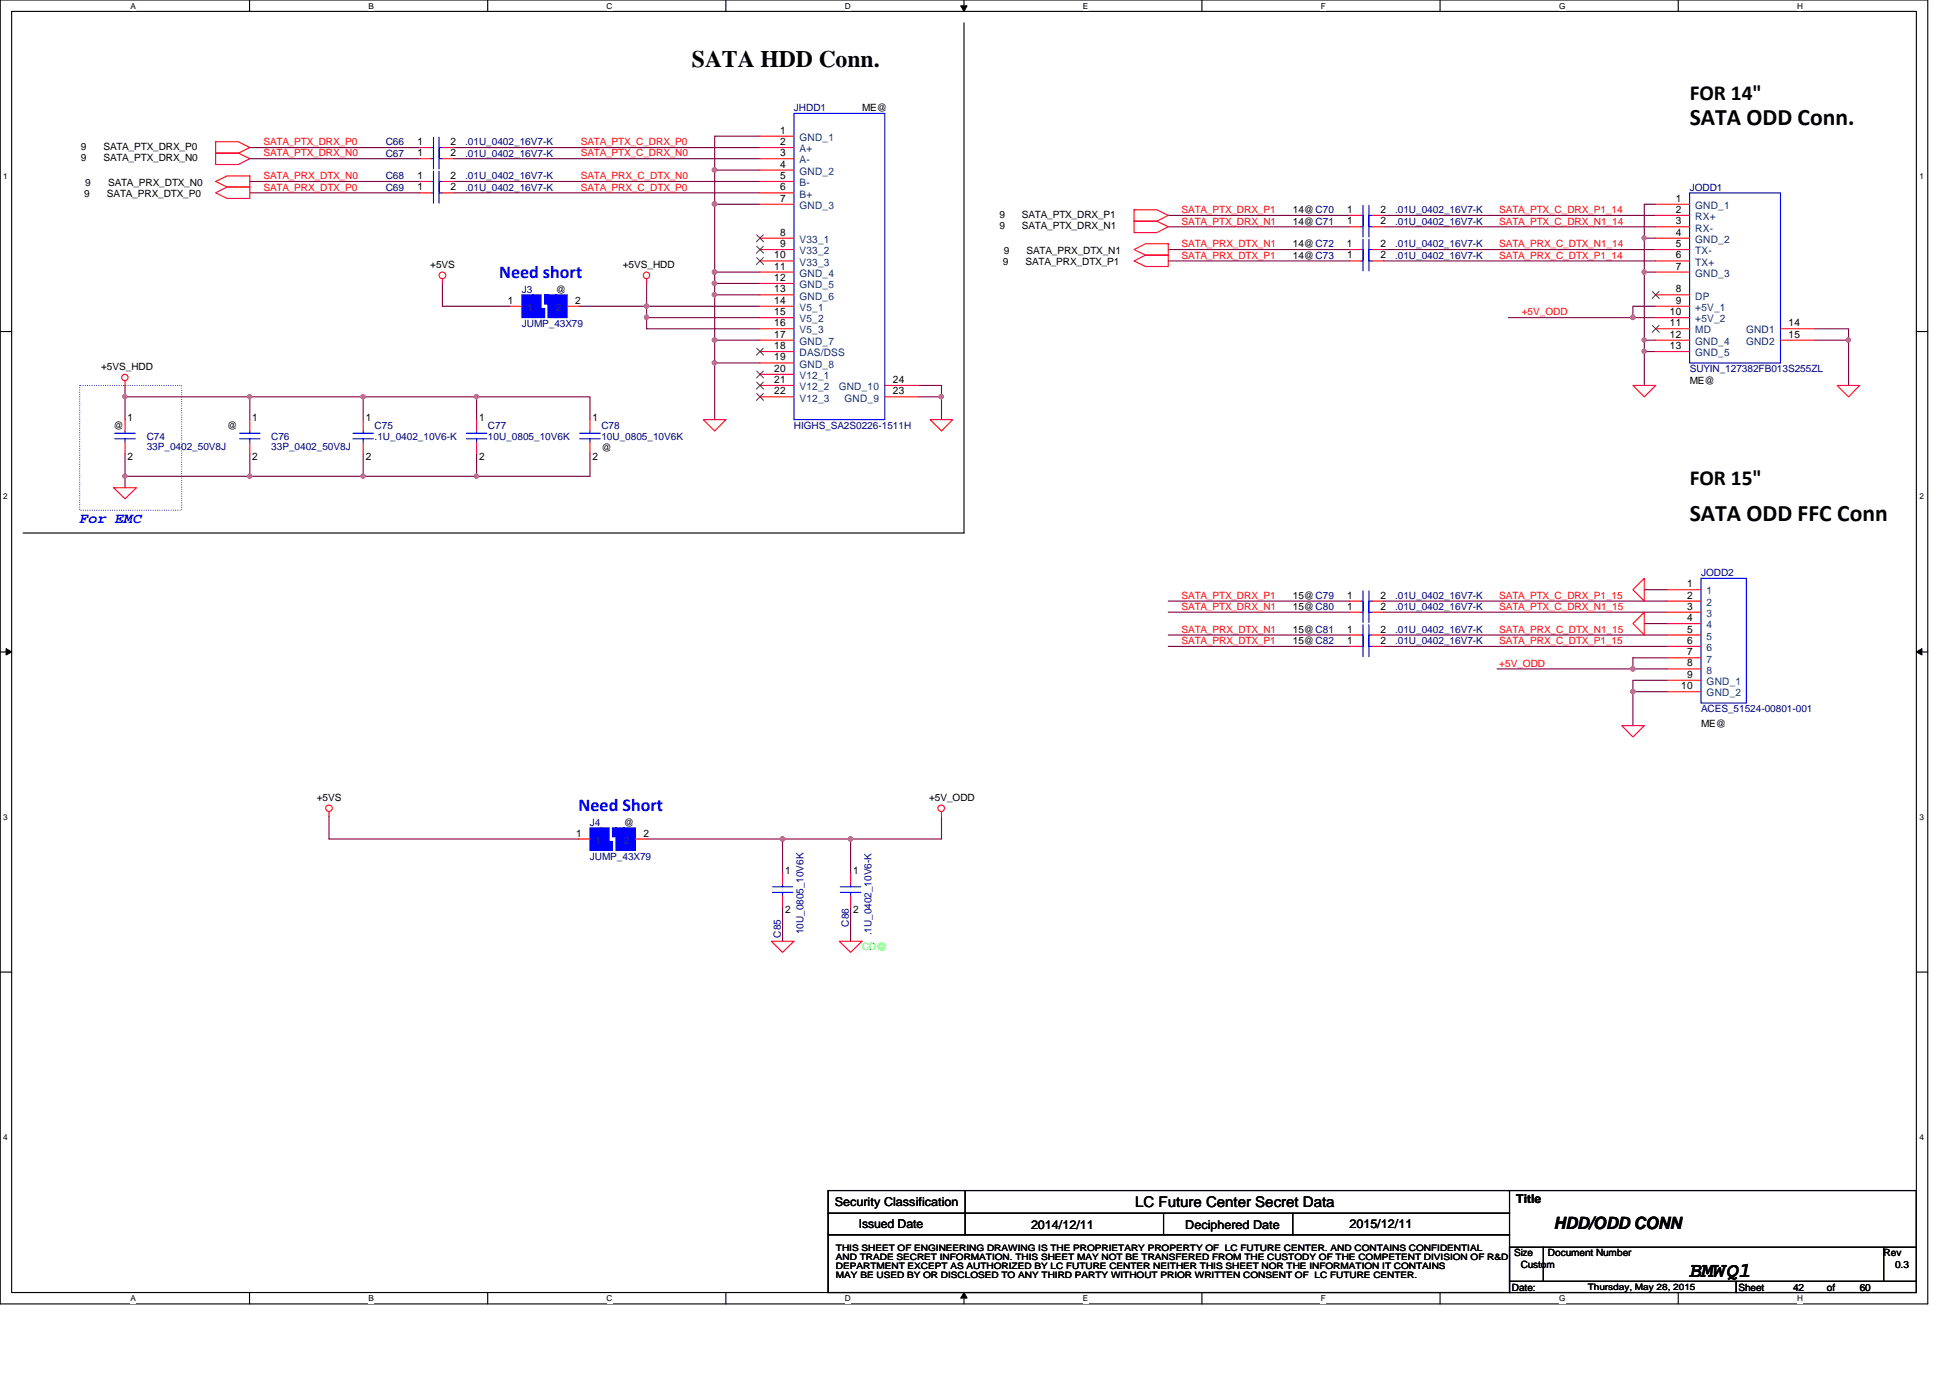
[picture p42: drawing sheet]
<svg xmlns="http://www.w3.org/2000/svg" width="297mm" height="210mm" viewBox="0 0 297 210" stroke-linecap="round" stroke-linejoin="round" font-family="sans-serif">
<defs><g id="words">
<g font-size="3.6">
<text x="105.4" y="10.2">SATA HDD Conn.</text>
<text x="257.4" y="19">SATA ODD Conn.</text>
<text x="257.4" y="79.4">SATA ODD FFC Conn</text>
</g>
<g font-size="3.3">
<text x="257.4" y="15.2">FOR 14&quot;</text>
<text x="257.4" y="73.9">FOR 15&quot;</text>
<text x="257.4" y="194.5">BMWQ1</text>
</g>
<g font-size="2.8" fill="#00f">
<text x="76" y="42.4">Need short</text>
<text x="88.1" y="123.5">Need Short</text>
</g>
<text font-size="2.6" x="236.7" y="187.2">HDD/ODD CONN</text>
<text font-size="2.2" fill="#00f" x="12.1" y="79.6">For EMC</text>
<text font-size="2.2" x="172.9" y="183.9">LC Future Center Secret Data</text>
<g font-size="1.9">
<text x="127.2" y="183.8">Security Classification</text>
<text x="231" y="183.2">Title</text>
<text x="130.8" y="187">Issued Date</text>
<text x="157.1" y="187.2">2014/12/11</text>
<text x="180.5" y="187.2">Deciphered Date</text>
<text x="205.6" y="187">2015/12/11</text>
</g>
<g font-size="1.6">
<text x="63.6" y="23.8">1</text>
<text x="63.6" y="22.1">1</text>
<text x="68.6" y="23.8">2</text>
<text x="68.6" y="22.1">2</text>
<text x="118.8" y="20.4">1</text>
<text x="118.8" y="22.1">2</text>
<text x="118.8" y="23.8">3</text>
<text x="63.6" y="29">1</text>
<text x="63.6" y="27.3">1</text>
<text x="68.6" y="29">2</text>
<text x="68.6" y="27.3">2</text>
<text x="118.8" y="25.5">4</text>
<text x="118.8" y="27.3">5</text>
<text x="118.8" y="29">6</text>
<text x="118.8" y="30.7">7</text>
<text x="118.8" y="35.9">8</text>
<text x="205.2" y="34.2">1</text>
<text x="205.2" y="32.4">1</text>
<text x="210.3" y="34.2">2</text>
<text x="210.3" y="32.4">2</text>
<text x="255.3" y="35.9">4</text>
<text x="255.3" y="34.2">3</text>
<text x="255.3" y="32.4">2</text>
<text x="255.3" y="30.7">1</text>
<text x="117.9" y="39.4">10</text>
<text x="117.9" y="41.1">11</text>
<text x="118.8" y="37.6">9</text>
<text x="205.2" y="37.6">1</text>
<text x="205.2" y="39.4">1</text>
<text x="210.3" y="37.6">2</text>
<text x="210.3" y="39.4">2</text>
<text x="255.3" y="41.1">7</text>
<text x="255.3" y="39.4">6</text>
<text x="255.3" y="37.6">5</text>
<text x="77.4" y="46.3">1</text>
<text x="87.6" y="46.3">2</text>
<text x="117.9" y="42.8">12</text>
<text x="117.9" y="44.5">13</text>
<text x="117.9" y="46.3">14</text>
<text x="255.3" y="46.3">9</text>
<text x="255.3" y="44.5">8</text>
<text x="117.9" y="48">15</text>
<text x="117.9" y="49.7">16</text>
<text x="117.9" y="51.4">17</text>
<text x="117.9" y="53.2">18</text>
<text x="254.4" y="53.2">13</text>
<text x="254.4" y="51.4">12</text>
<text x="254.4" y="48">10</text>
<text x="254.4" y="49.7">11</text>
<text x="272.5" y="49.7">14</text>
<text x="272.5" y="51.4">15</text>
<text x="117.9" y="54.9">19</text>
<text x="117.9" y="56.6">20</text>
<text x="117.9" y="58.3">21</text>
<text x="136" y="58.3">24</text>
<text x="19.4" y="64.1">1</text>
<text x="38.4" y="64.1">1</text>
<text x="55.7" y="64.1">1</text>
<text x="73" y="64.1">1</text>
<text x="90.3" y="64.1">1</text>
<text x="117.9" y="60.1">22</text>
<text x="136" y="60.1">23</text>
<text x="19.4" y="70">2</text>
<text x="38.4" y="70">2</text>
<text x="55.7" y="70">2</text>
<text x="73" y="70">2</text>
<text x="90.3" y="70">2</text>
<text x="257" y="89.5">1</text>
<text x="205.2" y="92.9">1</text>
<text x="205.2" y="91.2">1</text>
<text x="210.3" y="92.9">2</text>
<text x="210.3" y="91.2">2</text>
<text x="257" y="94.6">4</text>
<text x="257" y="92.9">3</text>
<text x="257" y="91.2">2</text>
<text x="205.2" y="98.1">1</text>
<text x="205.2" y="96.4">1</text>
<text x="210.3" y="98.1">2</text>
<text x="210.3" y="96.4">2</text>
<text x="257" y="101.5">8</text>
<text x="257" y="99.8">7</text>
<text x="257" y="98.1">6</text>
<text x="257" y="96.4">5</text>
<text x="256.1" y="105">10</text>
<text x="257" y="103.3">9</text>
<text x="87.8" y="127.4">1</text>
<text x="98" y="127.4">2</text>
<text x="119.6" y="133.2">1</text>
<text x="130" y="133.2">1</text>
<text x="119.6" y="139.1">2</text>
<text x="130" y="139.1">2</text>
</g>
<g font-size="1.6" fill="#004080">
<text x="121.8" y="21.5">GND_1</text>
<text x="121.8" y="23.2">A+</text>
<text x="121.8" y="24.9">A-</text>
<text x="121.8" y="26.6">GND_2</text>
<text x="121.8" y="28.4">B-</text>
<text x="121.8" y="30.1">B+</text>
<text x="121.8" y="31.8">GND_3</text>
<text x="258.2" y="35.3">RX-</text>
<text x="258.2" y="33.5">RX+</text>
<text x="258.2" y="31.8">GND_1</text>
<text x="121.8" y="37">V33_1</text>
<text x="121.8" y="38.7">V33_2</text>
<text x="121.8" y="40.5">V33_3</text>
<text x="258.2" y="40.5">TX+</text>
<text x="258.2" y="38.7">TX-</text>
<text x="258.2" y="37">GND_2</text>
<text x="80.3" y="47.4">1</text>
<text x="84.7" y="47.4">2</text>
<text x="121.8" y="42.2">GND_4</text>
<text x="121.8" y="43.9">GND_5</text>
<text x="121.8" y="45.6">GND_6</text>
<text x="121.8" y="47.4">V5_1</text>
<text x="258.2" y="47.4">+5V_1</text>
<text x="258.2" y="42.2">GND_3</text>
<text x="258.2" y="45.6">DP</text>
<text x="121.8" y="49.1">V5_2</text>
<text x="121.8" y="50.8">V5_3</text>
<text x="121.8" y="52.5">GND_7</text>
<text x="258.2" y="52.5">GND_4</text>
<text x="258.2" y="49.1">+5V_2</text>
<text x="258.2" y="50.8">MD</text>
<text x="266" y="50.8">GND1</text>
<text x="266" y="52.5">GND2</text>
<text x="121.8" y="54.3">DAS/DSS</text>
<text x="121.8" y="56">GND_8</text>
<text x="121.8" y="57.7">V12_1</text>
<text x="121.8" y="59.4">V12_2</text>
<text x="127.8" y="59.4">GND_10</text>
<text x="258.2" y="54.3">GND_5</text>
<text x="121.8" y="61.2">V12_3</text>
<text x="128.6" y="61.2">GND_9</text>
<text x="260" y="95.7">4</text>
<text x="260" y="94">3</text>
<text x="260" y="92.3">2</text>
<text x="260" y="90.6">1</text>
<text x="260" y="100.9">7</text>
<text x="260" y="99.2">6</text>
<text x="260" y="97.5">5</text>
<text x="260" y="106.1">GND_2</text>
<text x="260" y="104.4">GND_1</text>
<text x="260" y="102.6">8</text>
<text x="90.7" y="128.5">1</text>
<text x="95" y="128.5">2</text>
</g>
<g font-size="1.5" fill="#000080">
<text x="120.9" y="16.9">JHDD1</text>
<text x="58.8" y="23.9">C67</text>
<text x="58.8" y="22.1">C66</text>
<text x="70.9" y="23.9">.01U_0402_16V7-K</text>
<text x="70.9" y="22.1">.01U_0402_16V7-K</text>
<text x="58.8" y="29">C69</text>
<text x="58.8" y="27.3">C68</text>
<text x="70.9" y="29">.01U_0402_16V7-K</text>
<text x="70.9" y="27.3">.01U_0402_16V7-K</text>
<text x="257.4" y="29">JODD1</text>
<text x="212.5" y="34.2">.01U_0402_16V7-K</text>
<text x="212.5" y="32.5">.01U_0402_16V7-K</text>
<text x="212.5" y="37.7">.01U_0402_16V7-K</text>
<text x="212.5" y="39.4">.01U_0402_16V7-K</text>
<text x="79.5" y="44.6">J3</text>
<text x="79.5" y="49.8">JUMP_43X79</text>
<text x="257.4" y="56.7">SUYIN_127382FB013S255ZL</text>
<text x="57.1" y="65.3">C75</text>
<text x="74.3" y="65.3">C77</text>
<text x="91.6" y="65.3">C78</text>
<text x="120.9" y="65.3">HIGHS_SA2S0226-1511H</text>
<text x="22.3" y="67.1">C74</text>
<text x="22.3" y="68.6">33P_0402_50V8J</text>
<text x="41.3" y="67.1">C76</text>
<text x="41.3" y="68.6">33P_0402_50V8J</text>
<text x="57.1" y="67.1">.1U_0402_10V6-K</text>
<text x="74.3" y="67.1">10U_0805_10V6K</text>
<text x="91.6" y="67.1">10U_0805_10V6K</text>
<text x="259.1" y="87.8">JODD2</text>
<text x="212.5" y="93">.01U_0402_16V7-K</text>
<text x="212.5" y="91.2">.01U_0402_16V7-K</text>
<text x="212.5" y="98.1">.01U_0402_16V7-K</text>
<text x="212.5" y="96.4">.01U_0402_16V7-K</text>
<text x="259.1" y="108.5">ACES_51524-00801-001</text>
<text x="89.9" y="125.8">J4</text>
<text x="89.9" y="130.9">JUMP_43X79</text>
<text x="119" y="142.8" transform="rotate(-90 119 142.8)">C85</text>
<text x="122.4" y="142.3" transform="rotate(-90 122.4 142.3)">10U_0805_10V6K</text>
<text x="129.3" y="141.1" transform="rotate(-90 129.3 141.1)">C86</text>
<text x="132.8" y="142.5" transform="rotate(-90 132.8 142.5)">.1U_0402_10V6-K</text>
</g>
<g font-size="1.5">
<text x="131.3" y="16.9">ME@</text>
<text x="12.3" y="22.8">9</text>
<text x="15.7" y="22.8">SATA_PTX_DRX_P0</text>
<text x="12.3" y="24.6">9</text>
<text x="13" y="28.4">9</text>
<text x="15.7" y="24.6">SATA_PTX_DRX_N0</text>
<text x="16.5" y="28.4">SATA_PRX_DTX_N0</text>
<text x="12.8" y="30.1">9</text>
<text x="16.3" y="30.1">SATA_PRX_DTX_P0</text>
<text x="152.2" y="33.2">9</text>
<text x="152.2" y="34.9">9</text>
<text x="155.7" y="33.2">SATA_PTX_DRX_P1</text>
<text x="155.7" y="34.9">SATA_PTX_DRX_N1</text>
<text x="196.9" y="34.2">14@C71</text>
<text x="196.9" y="32.5">14@C70</text>
<text x="65.5" y="40.8">+5VS</text>
<text x="94.9" y="40.8">+5VS_HDD</text>
<text x="152.7" y="40.4">9</text>
<text x="152.9" y="38.7">9</text>
<text x="156.2" y="40.4">SATA_PRX_DTX_P1</text>
<text x="156.4" y="38.7">SATA_PRX_DTX_N1</text>
<text x="196.9" y="37.7">14@C72</text>
<text x="196.9" y="39.4">14@C73</text>
<text x="84.7" y="44.6">@</text>
<text x="15.4" y="56.3">+5VS_HDD</text>
<text x="257.4" y="58.4">ME@</text>
<text x="17.3" y="65.3">@</text>
<text x="34.6" y="65.3">@</text>
<text x="91.6" y="68.7">@</text>
<text x="196.9" y="93">15@C80</text>
<text x="196.9" y="91.2">15@C79</text>
<text x="196.9" y="98.1">15@C82</text>
<text x="196.9" y="96.4">15@C81</text>
<text x="259.1" y="110.7">ME@</text>
<text x="48.3" y="122">+5VS</text>
<text x="95" y="125.8">@</text>
<text x="141.5" y="122">+5V_ODD</text>
<text x="230.6" y="191.4">Size</text>
<text x="235.8" y="191.4">Document Number</text>
<text x="286.9" y="191.4">Rev</text>
<text x="230.3" y="196.6">Date:</text>
<text x="231.6" y="193.1">Custom</text>
<text x="264.8" y="196.6">Sheet</text>
<text x="273.1" y="196.6">42</text>
<text x="278.3" y="196.6">of</text>
<text x="283.3" y="196.6">60</text>
<text x="288.7" y="193.1">0.3</text>
</g>
<g font-size="1.5" fill="#f00">
<text x="40.1" y="23.8">SATA_PTX_DRX_N0</text>
<text x="40.1" y="22.1">SATA_PTX_DRX_P0</text>
<text x="88.5" y="22.1">SATA_PTX_C_DRX_P0</text>
<text x="88.5" y="23.8">SATA_PTX_C_DRX_N0</text>
<text x="40.1" y="27.3">SATA_PRX_DTX_N0</text>
<text x="40.1" y="29">SATA_PRX_DTX_P0</text>
<text x="88.5" y="29">SATA_PRX_C_DTX_P0</text>
<text x="88.5" y="27.3">SATA_PRX_C_DTX_N0</text>
<text x="180" y="32.5">SATA_PTX_DRX_P1</text>
<text x="180" y="34.2">SATA_PTX_DRX_N1</text>
<text x="228.4" y="32.5">SATA_PTX_C_DRX_P1_14</text>
<text x="228.4" y="34.2">SATA_PTX_C_DRX_N1_14</text>
<text x="180" y="37.7">SATA_PRX_DTX_N1</text>
<text x="180" y="39.4">SATA_PRX_DTX_P1</text>
<text x="228.4" y="39.4">SATA_PRX_C_DTX_P1_14</text>
<text x="228.4" y="37.7">SATA_PRX_C_DTX_N1_14</text>
<text x="231.8" y="48">+5V_ODD</text>
<text x="180" y="92.9">SATA_PTX_DRX_N1</text>
<text x="180" y="91.2">SATA_PTX_DRX_P1</text>
<text x="228.4" y="91.2">SATA_PTX_C_DRX_P1_15</text>
<text x="228.4" y="92.9">SATA_PTX_C_DRX_N1_15</text>
<text x="180" y="96.4">SATA_PRX_DTX_N1</text>
<text x="180" y="98.1">SATA_PRX_DTX_P1</text>
<text x="228.4" y="98.1">SATA_PRX_C_DTX_P1_15</text>
<text x="228.4" y="96.4">SATA_PRX_C_DTX_N1_15</text>
<text x="228.4" y="101.6">+5V_ODD</text>
</g>
<text font-size="1.5" fill="#0f0" x="131.3" y="144.8">CD@</text>
<g font-size="1.4">
<text x="127.3" y="190.5">THIS SHEET OF ENGINEERING DRAWING IS THE PROPRIETARY PROPERTY OF LC FUTURE CENTER. AND CONTAINS CONFIDENTIAL</text>
<text x="127.3" y="191.9">AND TRADE SECRET INFORMATION. THIS SHEET MAY NOT BE TRANSFERED FROM THE CUSTODY OF THE COMPETENT DIVISION OF R&amp;D</text>
<text x="127.3" y="193.3">DEPARTMENT EXCEPT AS AUTHORIZED BY LC FUTURE CENTER NEITHER THIS SHEET NOR THE INFORMATION IT CONTAINS</text>
<text x="127.3" y="194.7">MAY BE USED BY OR DISCLOSED TO ANY THIRD PARTY WITHOUT PRIOR WRITTEN CONSENT OF LC FUTURE CENTER.</text>
<text x="241.8" y="196.4">Thursday, May 28, 2015</text>
</g>
<g font-size="1.3">
<text x="19.9" y="1.4">A</text>
<text x="56.1" y="1.4">B</text>
<text x="92.4" y="1.4">C</text>
<text x="128.7" y="1.4">D</text>
<text x="165" y="1.4">E</text>
<text x="201.2" y="1.4">F</text>
<text x="237.5" y="1.4">G</text>
<text x="273.8" y="1.4">H</text>
<text x=".5" y="27.3">1</text>
<text x="292.4" y="27.3">1</text>
<text x=".5" y="76">2</text>
<text x="292.4" y="76">2</text>
<text x=".5" y="124.8">3</text>
<text x="292.4" y="124.8">3</text>
<text x=".5" y="173.6">4</text>
<text x="292.4" y="173.6">4</text>
<text x="19.9" y="198.2">A</text>
<text x="56.1" y="198.2">B</text>
<text x="92.4" y="198.2">C</text>
<text x="128.7" y="198.2">D</text>
<text x="165" y="198.2">E</text>
<text x="201.2" y="198.2">F</text>
<text x="237.5" y="198.2">G</text>
<text x="273.8" y="198.2">H</text>
</g>
</g></defs>
<path d="M0 0h293.7v198.6h-293.7zM1.8 1.7h290.1v195.2h-290.1z" fill="none" stroke="#000" stroke-width=".17"/>
<g fill="#fff">
<path d="M19.9 .2h.8v1.4h-.8z"/>
<path d="M19.9 197.1h.8v1.4h-.8z"/>
</g>
<path d="M38 0v1.7M38 196.9v1.7" fill="none" stroke="#000" stroke-width=".17"/>
<g fill="#fff">
<path d="M56.1 .2h.8v1.4h-.8z"/>
<path d="M56.1 197.1h.8v1.4h-.8z"/>
</g>
<path d="M74.3 0v1.7M74.3 196.9v1.7" fill="none" stroke="#000" stroke-width=".17"/>
<g fill="#fff">
<path d="M92.4 .2h.9v1.4h-.9z"/>
<path d="M92.4 197.1h.9v1.4h-.9z"/>
</g>
<path d="M110.6 0v1.7M110.6 196.9v1.7" fill="none" stroke="#000" stroke-width=".17"/>
<g fill="#fff">
<path d="M128.7 .2h.9v1.4h-.9z"/>
<path d="M128.7 197.1h.9v1.4h-.9z"/>
</g>
<path d="M146.8 0v1.7M146.8 196.9v1.7" fill="none" stroke="#000" stroke-width=".17"/>
<path d="M146.3 .9h1l-.5 .8zM146.8 196.9l.5 .8h-1z" fill="#000"/>
<path d="M146.3 .9h1l-.5 .8zM146.8 196.9l.5 .8h-1z" fill="none" stroke="#000" stroke-width=".15"/>
<g fill="#fff">
<path d="M165 .2h.8v1.4h-.8z"/>
<path d="M165 197.1h.8v1.4h-.8z"/>
</g>
<path d="M183.1 0v1.7M183.1 196.9v1.7" fill="none" stroke="#000" stroke-width=".17"/>
<g fill="#fff">
<path d="M201.2 .2h.8v1.4h-.8z"/>
<path d="M201.2 197.1h.8v1.4h-.8z"/>
</g>
<path d="M219.4 0v1.7M219.4 196.9v1.7" fill="none" stroke="#000" stroke-width=".17"/>
<g fill="#fff">
<path d="M237.5 .2h1v1.4h-1z"/>
<path d="M237.5 197.1h1v1.4h-1z"/>
</g>
<path d="M255.6 0v1.7M255.6 196.9v1.7" fill="none" stroke="#000" stroke-width=".17"/>
<g fill="#fff">
<path d="M273.8 .2h.8v1.4h-.8z"/>
<path d="M273.8 197.1h.8v1.4h-.8z"/>
<path d="M.5 26.1h.7v1.4h-.7z"/>
<path d="M292.4 26.1h.7v1.4h-.7z"/>
<path d="M.5 74.9h.7v1.4h-.7z"/>
<path d="M292.4 74.9h.7v1.4h-.7z"/>
</g>
<path d="M0 50.5h1.8M291.9 50.5h1.8" fill="none" stroke="#000" stroke-width=".17"/>
<g fill="#fff">
<path d="M.5 123.7h.7v1.4h-.7z"/>
<path d="M292.4 123.7h.7v1.4h-.7z"/>
</g>
<path d="M0 99.3h1.8M291.9 99.3h1.8" fill="none" stroke="#000" stroke-width=".17"/>
<path d="M.9 98.8l.9 .5-.9 .5zM291.9 99.3l.9-.5v1z" fill="#000"/>
<path d="M.9 98.8l.9 .5-.9 .5zM291.9 99.3l.9-.5v1z" fill="none" stroke="#000" stroke-width=".15"/>
<g fill="#fff">
<path d="M.5 172.5h.7v1.4h-.7z"/>
<path d="M292.4 172.5h.7v1.4h-.7z"/>
</g>
<path d="M146.8 3.5v77.7h-143.3M0 148.1h1.8M291.9 148.1h1.8" fill="none" stroke="#000" stroke-width=".17"/>
<path d="M12.1 58.7h15.6v19h-15.6z" fill="none" stroke="#00f" stroke-width=".17" stroke-dasharray="0 .3"/>
<path d="M19 58.7v1.7M72.6 69.1v3.5h17.3" fill="none" stroke="#800040" stroke-width=".17"/>
<circle cx="72.6" cy="72.5" r=".32" fill="#f0f"/>
<circle cx="72.6" cy="72.5" r=".32" fill="none" stroke="#f0f" stroke-width=".17"/>
<path d="M108.9 43.2h6.9M19 60.4v3.5M19 72.6v1.7M55.3 63.9v-3.5h17.3v3.5M55.3 69.1v3.5" fill="none" stroke="#800040" stroke-width=".17"/>
<circle cx="108.8" cy="43.2" r=".33" fill="#f0f"/>
<circle cx="108.8" cy="43.2" r=".33" fill="none" stroke="#f0f" stroke-width=".17"/>
<path d="M108.9 31.1v10.3M108.9 43.2v1.7h6.9M72.6 60.4h17.3v3.5" fill="none" stroke="#800040" stroke-width=".17"/>
<circle cx="72.6" cy="60.4" r=".32" fill="#f0f"/>
<circle cx="72.6" cy="60.4" r=".32" fill="none" stroke="#f0f" stroke-width=".17"/>
<path d="M38.1 27.6h25.9M38.1 29.4h25.9M69.1 29.4h46.7M69.1 27.6h46.7M108.9 44.9v6.9M89.9 69.1v3.5" fill="none" stroke="#800040" stroke-width=".17"/>
<circle cx="108.8" cy="44.9" r=".33" fill="#f0f"/>
<circle cx="108.8" cy="44.9" r=".33" fill="none" stroke="#f0f" stroke-width=".17"/>
<circle cx="108.8" cy="51.8" r=".33" fill="#f0f"/>
<circle cx="108.8" cy="51.8" r=".33" fill="none" stroke="#f0f" stroke-width=".17"/>
<path d="M108.9 31.1h6.9" fill="none" stroke="#800040" stroke-width=".17"/>
<circle cx="108.8" cy="31.1" r=".34" fill="#f0f"/>
<circle cx="108.8" cy="31.1" r=".34" fill="none" stroke="#f0f" stroke-width=".17"/>
<path d="M108.9 25.9v5.2M108.9 25.9h6.9M115.8 20.7h-6.9v5.2M108.9 55.3v8.6" fill="none" stroke="#800040" stroke-width=".17"/>
<circle cx="108.8" cy="25.9" r=".33" fill="#f0f"/>
<circle cx="108.8" cy="25.9" r=".33" fill="none" stroke="#f0f" stroke-width=".17"/>
<path d="M108.9 55.3h6.9" fill="none" stroke="#800040" stroke-width=".17"/>
<circle cx="108.8" cy="55.3" r=".33" fill="#f0f"/>
<circle cx="108.8" cy="55.3" r=".33" fill="none" stroke="#f0f" stroke-width=".17"/>
<g fill="none" stroke="#800040" stroke-width=".17">
<path d="M38.1 24.2h25.9M38.1 22.5h25.9M69.1 22.5h46.7M69.1 24.2h46.7M115.8 51.8h-6.9v3.5M178 93.3h27.6M178 91.6h27.6M178 96.7h27.6M178 98.5h27.6M210.8 91.6h43.1M210.8 93.3h43.1M210.8 98.5h43.1"/>
<path d="M210.8 96.7h43.1M250.5 89.8h3.4M250.5 95h3.4M228 101.9h25.9M253.9 103.6h-5.2v1.8M98.5 127.8h20.7"/>
</g>
<circle cx="119.2" cy="127.8" r=".34" fill="#f0f"/>
<circle cx="119.2" cy="127.8" r=".34" fill="none" stroke="#f0f" stroke-width=".17"/>
<g fill="none" stroke="#800040" stroke-width=".17">
<path d="M178 32.8h27.6M178 38h27.6M178 39.7h27.6M210.8 32.8h41.4M210.8 34.5h41.4M210.8 39.7h41.4M210.8 38h41.4M229.8 48.4h18.9M252.2 46.6h-3.5v1.8h3.5M50.1 124.4v3.4h38M119.2 138.2v5.2M129.6 138.2v5.2"/>
<path d="M143.4 124.4v3.4"/>
</g>
<circle cx="248.7" cy="48.3" r=".34" fill="#f0f"/>
<circle cx="248.7" cy="48.3" r=".34" fill="none" stroke="#f0f" stroke-width=".17"/>
<path d="M250.5 36.3v5.1M250.5 36.3h1.7M252.2 31.1h-1.7v5.2" fill="none" stroke="#800040" stroke-width=".17"/>
<circle cx="250.4" cy="36.3" r=".32" fill="#f0f"/>
<circle cx="250.4" cy="36.3" r=".32" fill="none" stroke="#f0f" stroke-width=".17"/>
<path d="M252.2 41.4h-1.7v10.4" fill="none" stroke="#800040" stroke-width=".17"/>
<circle cx="250.4" cy="51.8" r=".32" fill="#f0f"/>
<circle cx="250.4" cy="51.8" r=".32" fill="none" stroke="#f0f" stroke-width=".17"/>
<circle cx="250.4" cy="41.4" r=".33" fill="#f0f"/>
<circle cx="250.4" cy="41.4" r=".33" fill="none" stroke="#f0f" stroke-width=".17"/>
<path d="M252.2 51.8h-1.7v1.7" fill="none" stroke="#800040" stroke-width=".17"/>
<circle cx="250.4" cy="53.5" r=".32" fill="#f0f"/>
<circle cx="250.4" cy="53.5" r=".32" fill="none" stroke="#f0f" stroke-width=".17"/>
<path d="M252.2 53.5h-1.7v5.2M253.9 105.4h-5.2v5.1M119.2 127.8v5.2M129.6 127.8v5.2" fill="none" stroke="#800040" stroke-width=".17"/>
<circle cx="248.7" cy="105.3" r=".33" fill="#f0f"/>
<circle cx="248.7" cy="105.3" r=".33" fill="none" stroke="#f0f" stroke-width=".17"/>
<path d="M248.7 100.2v1.7" fill="none" stroke="#800040" stroke-width=".17"/>
<circle cx="248.7" cy="101.9" r=".34" fill="#f0f"/>
<circle cx="248.7" cy="101.9" r=".34" fill="none" stroke="#f0f" stroke-width=".17"/>
<path d="M108.9 41.4h6.9M248.7 100.2h5.2" fill="none" stroke="#800040" stroke-width=".17"/>
<circle cx="108.8" cy="41.4" r=".34" fill="#f0f"/>
<circle cx="108.8" cy="41.4" r=".34" fill="none" stroke="#f0f" stroke-width=".17"/>
<path d="M67.4 46.6h10.4M88.1 46.6h10.4v1.8h17.3M98.5 50.1h17.3M108.9 41.4v1.8" fill="none" stroke="#800040" stroke-width=".17"/>
<circle cx="98.5" cy="48.3" r=".33" fill="#f0f"/>
<circle cx="98.5" cy="48.3" r=".33" fill="none" stroke="#f0f" stroke-width=".17"/>
<path d="M98.5 48.4v1.7M98.5 46.6h17.3" fill="none" stroke="#800040" stroke-width=".17"/>
<circle cx="98.5" cy="46.6" r=".32" fill="#f0f"/>
<circle cx="98.5" cy="46.6" r=".32" fill="none" stroke="#f0f" stroke-width=".17"/>
<path d="M19 60.4h19.1" fill="none" stroke="#800040" stroke-width=".17"/>
<circle cx="19" cy="60.4" r=".32" fill="#f0f"/>
<circle cx="19" cy="60.4" r=".32" fill="none" stroke="#f0f" stroke-width=".17"/>
<path d="M19 72.6h19.1" fill="none" stroke="#800040" stroke-width=".17"/>
<circle cx="19" cy="72.5" r=".32" fill="#f0f"/>
<circle cx="19" cy="72.5" r=".32" fill="none" stroke="#f0f" stroke-width=".17"/>
<path d="M19 69.1v3.5M129.6 127.8h13.8" fill="none" stroke="#800040" stroke-width=".17"/>
<circle cx="129.5" cy="127.8" r=".33" fill="#f0f"/>
<circle cx="129.5" cy="127.8" r=".33" fill="none" stroke="#f0f" stroke-width=".17"/>
<path d="M67.4 43.2v3.4M98.5 43.2v3.4M276.4 50.1h5.2v1.7M55.3 72.6h17.3M119.2 127.8h10.4" fill="none" stroke="#800040" stroke-width=".17"/>
<circle cx="281.6" cy="51.8" r=".33" fill="#f0f"/>
<circle cx="281.6" cy="51.8" r=".33" fill="none" stroke="#f0f" stroke-width=".17"/>
<path d="M276.4 51.8h5.2v6.9M55.3 60.4h-17.2v3.5" fill="none" stroke="#800040" stroke-width=".17"/>
<circle cx="38" cy="60.4" r=".32" fill="#f0f"/>
<circle cx="38" cy="60.4" r=".32" fill="none" stroke="#f0f" stroke-width=".17"/>
<circle cx="55.3" cy="60.4" r=".32" fill="#f0f"/>
<circle cx="55.3" cy="60.4" r=".32" fill="none" stroke="#f0f" stroke-width=".17"/>
<path d="M38.1 69.1v3.5h17.2" fill="none" stroke="#800040" stroke-width=".17"/>
<circle cx="38" cy="72.5" r=".32" fill="#f0f"/>
<circle cx="38" cy="72.5" r=".32" fill="none" stroke="#f0f" stroke-width=".17"/>
<circle cx="55.3" cy="72.5" r=".32" fill="#f0f"/>
<circle cx="55.3" cy="72.5" r=".32" fill="none" stroke="#f0f" stroke-width=".17"/>
<path d="M178 34.5h27.6M139.9 58.7h3.5v1.7M139.9 60.4h3.5v3.5" fill="none" stroke="#800040" stroke-width=".17"/>
<circle cx="143.4" cy="60.4" r=".33" fill="#f0f"/>
<circle cx="143.4" cy="60.4" r=".33" fill="none" stroke="#f0f" stroke-width=".17"/>
<g fill="none" stroke="#f00" stroke-width=".17">
<path d="M32.8 23.3h3.5l1.8 .9-1.8 .9h-3.5zM32.8 21.6h3.5l1.8 .9-1.8 .8h-3.5zM32.8 27.6l1.8-.8h3.5v1.7h-3.5zM32.8 29.4l1.8-.9h3.5v1.7h-3.5zM172.8 32h3.4l1.8 .8-1.8 .9h-3.4zM172.8 33.7h3.4l1.8 .8-1.8 .9h-3.4zM172.8 39.7l1.7-.8h3.5v1.7h-3.5zM172.8 38l1.7-.9h3.5v1.8h-3.5zM19 58v.7M67.4 42.5v.7M98.5 42.5v.7M248.7 58.7h3.5l-1.7 1.7z"/>
<path d="M279.9 58.7h3.4l-1.7 1.7zM17.3 74.3h3.5l-1.8 1.7zM107.1 63.9h3.5l-1.7 1.8zM141.7 63.9h3.4l-1.7 1.8zM248.7 95l1.8-1.7v3.4zM248.7 89.8l1.8-1.7v3.5zM247 110.5h3.5l-1.8 1.8zM50.1 123.7v.7M143.4 123.7v.7M117.5 143.4h3.4l-1.7 1.7zM127.8 143.4h3.5l-1.7 1.7z"/>
<circle cx="19" cy="57.5" r=".49"/>
<circle cx="67.4" cy="41.9" r=".51"/>
<circle cx="98.5" cy="41.9" r=".5"/>
<circle cx="50.1" cy="123.1" r=".5"/>
<circle cx="143.4" cy="123.1" r=".5"/>
</g>
<path d="M126.1 181.3h103.8v3.5h-103.8zM126.1 184.8h103.8v3.3h-103.8zM126.1 188.1h103.8v8.8h-103.8zM147 181.3v6.8M177.2 184.8v3.3M196.9 184.8v3.3M229.8 181.3h62.1v8.7M229.9 190h5.2v5.2h-5.2zM229.9 195.2h34.6v1.7h-34.6zM235.1 190h51.8v5.2h-51.8zM264.5 195.2h27.4v1.7h-27.4zM286.9 190h5v5.2h-5z" fill="none" stroke="#000" stroke-width=".17"/>
<path d="M79.5 44.9h1.7v3.5h-1.7z" fill-rule="evenodd" fill="#00f"/>
<path d="M79.5 44.9h1.7v3.5h-1.7z" fill="none" stroke="#00f" stroke-width=".17"/>
<path d="M81.2 44.9h1.2v3.5h-1.2z" fill-rule="evenodd" fill="#00f"/>
<path d="M81.2 44.9h1.2v3.5h-1.2z" fill="none" stroke="#00f" stroke-width=".17"/>
<path d="M82.4 47h.6v1.4h-.6z" fill-rule="evenodd" fill="#00f"/>
<path d="M82.4 47h.6v1.4h-.6z" fill="none" stroke="#00f" stroke-width=".17"/>
<path d="M83 44.9h.5v1.4h-.5z" fill-rule="evenodd" fill="#00f"/>
<path d="M83 44.9h.5v1.4h-.5z" fill="none" stroke="#00f" stroke-width=".17"/>
<path d="M83.5 44.9h1.2v3.5h-1.2z" fill-rule="evenodd" fill="#00f"/>
<path d="M83.5 44.9h1.2v3.5h-1.2z" fill="none" stroke="#00f" stroke-width=".17"/>
<path d="M84.7 44.9h1.7v3.5h-1.7z" fill-rule="evenodd" fill="#00f"/>
<g fill="none" stroke="#00f" stroke-width=".17">
<path d="M120.9 17.3h13.9v46.6h-13.9zM65.7 27.6h.3M65.7 24.2h.3M65.7 22.5h.3M66 26.1v3.1M66 22.6v3.1M66 20.9v3.1M66.9 27.6h.5M66.9 26.1v3.1M66.9 24.2h.5M66.9 22.6v3.1M66.9 22.5h.5"/>
<path d="M66.9 20.9v3.1M207.3 32.8h.3M207.3 39.7h.3M207.6 31.3v3.1M207.6 38.2v3.1M208.5 32.8h.5M208.5 31.3v3.1M208.5 39.7h.5M208.5 38.2v3.1M257.4 29.4h13.8v25.9h-13.8zM84.7 44.9h1.7v3.5h-1.7zM17.5 66.8h3.1"/>
<path d="M17.5 66h3.1M19 65.7v.3M19 66.8v.5M36.5 66.8h3.1M36.5 66h3.1M38.1 65.7v.3M38.1 66.8v.5M53.8 66.8h3.1M53.8 66h3.1M55.3 65.7v.3M55.3 66.8v.5M71 66.8h3.2"/>
<path d="M71 66h3.2M72.6 65.7v.3M72.6 66.8v.5M88.3 66.8h3.1M88.3 66h3.1M89.9 65.7v.3M89.9 66.8v.5M207.3 98.5h.3M207.3 96.7h.3M207.3 91.6h.3M207.6 96.9v3.1M207.6 95.2v3.1"/>
<path d="M207.6 90v3.1M208.5 98.5h.5M208.5 96.9v3.1M208.5 96.7h.5M208.5 95.2v3.1M208.5 91.6h.5M208.5 90v3.1M259.1 88.1h6.9v19h-6.9zM117.7 135.9h3.1M117.7 135.1h3.1M119.2 134.7v.4M119.2 135.9v.5"/>
<path d="M128 135.9h3.1M128 135.1h3.1M129.6 134.7v.4M129.6 135.9v.5"/>
</g>
<g fill="none" stroke="#f00" stroke-width=".17">
<path d="M64 27.6h1.7M64 24.2h1.7M64 22.5h1.7M67.4 27.6h1.7M67.4 24.2h1.7M67.4 22.5h1.7M115.8 20.7h5.1M115.8 22.5h5.1M115.8 24.2h5.1M115.8 25.9h5.1M115.8 27.6h5.1M115.8 29.4h5.1"/>
<path d="M115.8 31.1h5.1M115.8 36.3h5.1M115.8 38h5.1M115.8 39.7h5.1M205.6 32.8h1.7M205.6 39.7h1.7M209 32.8h1.8M209 39.7h1.8M252.2 39.7h5.2M252.2 38h5.2M252.2 36.3h5.2M252.2 34.5h5.2"/>
<path d="M252.2 32.8h5.2M252.2 31.1h5.2M77.8 46.6h1.7M86.4 46.6h1.7M115.8 41.4h5.1M115.8 43.2h5.1M115.8 44.9h5.1M115.8 46.6h5.1M115.8 48.4h5.1M115.8 50.1h5.1M115.8 51.8h5.1M115.8 53.5h5.1"/>
<path d="M115.8 55.3h5.1M115.8 57h5.1M115.8 58.7h5.1M134.8 58.7h5.1M252.2 53.5h5.2M252.2 50.1h5.2M252.2 51.8h5.2M252.2 48.4h5.2M252.2 44.9h5.2M252.2 46.6h5.2M252.2 41.4h5.2M271.2 50.1h5.2"/>
<path d="M271.2 51.8h5.2M19 67.3v1.8M19 63.9v1.8M38.1 67.3v1.8M38.1 63.9v1.8M55.3 67.3v1.8M55.3 63.9v1.8M72.6 67.3v1.8M72.6 63.9v1.8M89.9 63.9v1.8M89.9 67.3v1.8M115.8 60.4h5.1"/>
<path d="M134.8 60.4h5.1M205.6 98.5h1.7M205.6 96.7h1.7M205.6 91.6h1.7M209 98.5h1.8M209 96.7h1.8M209 91.6h1.8M253.9 98.5h5.2M253.9 96.7h5.2M253.9 95h5.2M253.9 93.3h5.2M253.9 91.6h5.2"/>
<path d="M253.9 89.8h5.2M253.9 105.4h5.2M253.9 103.6h5.2M253.9 101.9h5.2M253.9 100.2h5.2M119.2 133v1.7M119.2 136.4v1.8M129.6 133v1.7M129.6 136.4v1.8"/>
</g>
<g fill="none" stroke="#804000" stroke-width=".15">
<path d="M115.3 35.8l1 1M115.3 37.5l1 1.1M115.3 39.2l1 1.1M116.3 35.8l-1.1 1M116.3 37.5l-1.1 1.1M116.3 39.2l-1.1 1.1M115.3 53l1 1.1M115.3 56.5l1 1.1M115.3 58.2l1 1.1M115.3 59.9l1 1.1M116.3 53l-1.1 1.1M116.3 56.5l-1.1 1.1"/>
<path d="M116.3 58.2l-1.1 1.1M116.3 59.9l-1.1 1.1M251.7 49.6l1.1 1M251.7 44.4l1.1 1.1M252.7 49.6l-1 1M252.7 44.4l-1 1.1"/>
</g>
<path d="M89.9 126.1h1.7v3.4h-1.7z" fill-rule="evenodd" fill="#00f"/>
<path d="M89.9 126.1h1.7v3.4h-1.7z" fill="none" stroke="#00f" stroke-width=".17"/>
<path d="M91.6 126.1h1.2v3.4h-1.2z" fill-rule="evenodd" fill="#00f"/>
<path d="M91.6 126.1h1.2v3.4h-1.2z" fill="none" stroke="#00f" stroke-width=".17"/>
<path d="M92.8 128.2h.5v1.3h-.5z" fill-rule="evenodd" fill="#00f"/>
<path d="M92.8 128.2h.5v1.3h-.5z" fill="none" stroke="#00f" stroke-width=".17"/>
<path d="M93.3 126.1h.5v1.4h-.5z" fill-rule="evenodd" fill="#00f"/>
<path d="M93.3 126.1h.5v1.4h-.5z" fill="none" stroke="#00f" stroke-width=".17"/>
<path d="M93.8 126.1h1.2v3.4h-1.2z" fill-rule="evenodd" fill="#00f"/>
<path d="M93.8 126.1h1.2v3.4h-1.2z" fill="none" stroke="#00f" stroke-width=".17"/>
<path d="M95 126.1h1.8v3.4h-1.8z" fill-rule="evenodd" fill="#00f"/>
<g fill="none" stroke="#00f" stroke-width=".17">
<path d="M65.7 29.4h.3M66 27.8v3.1M66.9 29.4h.5M66.9 27.8v3.1M207.3 38h.3M207.3 34.5h.3M207.6 36.4v3.2M207.6 33v3.1M208.5 38h.5M208.5 36.4v3.2M208.5 34.5h.5M208.5 33v3.1"/>
<path d="M207.3 93.3h.3M207.6 91.7v3.1M208.5 93.3h.5M208.5 91.7v3.1M95 126.1h1.8v3.4h-1.8z"/>
</g>
<path d="M64 29.4h1.7M67.4 29.4h1.7M205.6 38h1.7M205.6 34.5h1.7M209 38h1.8M209 34.5h1.8M205.6 93.3h1.7M209 93.3h1.8M88.1 127.8h1.8M96.8 127.8h1.7" fill="none" stroke="#f00" stroke-width=".17"/>
<circle cx="72.6" cy="72.5" r=".32" fill="#f0f"/>
<circle cx="72.6" cy="72.5" r=".32" fill="none" stroke="#f0f" stroke-width=".17"/>
<circle cx="108.8" cy="43.2" r=".33" fill="#f0f"/>
<circle cx="108.8" cy="43.2" r=".33" fill="none" stroke="#f0f" stroke-width=".17"/>
<circle cx="72.6" cy="60.4" r=".32" fill="#f0f"/>
<circle cx="72.6" cy="60.4" r=".32" fill="none" stroke="#f0f" stroke-width=".17"/>
<circle cx="108.8" cy="44.9" r=".33" fill="#f0f"/>
<circle cx="108.8" cy="44.9" r=".33" fill="none" stroke="#f0f" stroke-width=".17"/>
<circle cx="108.8" cy="51.8" r=".33" fill="#f0f"/>
<circle cx="108.8" cy="51.8" r=".33" fill="none" stroke="#f0f" stroke-width=".17"/>
<circle cx="108.8" cy="31.1" r=".34" fill="#f0f"/>
<circle cx="108.8" cy="31.1" r=".34" fill="none" stroke="#f0f" stroke-width=".17"/>
<circle cx="108.8" cy="25.9" r=".33" fill="#f0f"/>
<circle cx="108.8" cy="25.9" r=".33" fill="none" stroke="#f0f" stroke-width=".17"/>
<circle cx="108.8" cy="55.3" r=".33" fill="#f0f"/>
<circle cx="108.8" cy="55.3" r=".33" fill="none" stroke="#f0f" stroke-width=".17"/>
<circle cx="119.2" cy="127.8" r=".34" fill="#f0f"/>
<circle cx="119.2" cy="127.8" r=".34" fill="none" stroke="#f0f" stroke-width=".17"/>
<circle cx="248.7" cy="48.3" r=".34" fill="#f0f"/>
<circle cx="248.7" cy="48.3" r=".34" fill="none" stroke="#f0f" stroke-width=".17"/>
<circle cx="250.4" cy="36.3" r=".32" fill="#f0f"/>
<circle cx="250.4" cy="36.3" r=".32" fill="none" stroke="#f0f" stroke-width=".17"/>
<circle cx="250.4" cy="51.8" r=".32" fill="#f0f"/>
<circle cx="250.4" cy="51.8" r=".32" fill="none" stroke="#f0f" stroke-width=".17"/>
<circle cx="250.4" cy="41.4" r=".33" fill="#f0f"/>
<circle cx="250.4" cy="41.4" r=".33" fill="none" stroke="#f0f" stroke-width=".17"/>
<circle cx="250.4" cy="53.5" r=".32" fill="#f0f"/>
<circle cx="250.4" cy="53.5" r=".32" fill="none" stroke="#f0f" stroke-width=".17"/>
<circle cx="248.7" cy="105.3" r=".33" fill="#f0f"/>
<circle cx="248.7" cy="105.3" r=".33" fill="none" stroke="#f0f" stroke-width=".17"/>
<circle cx="248.7" cy="101.9" r=".34" fill="#f0f"/>
<circle cx="248.7" cy="101.9" r=".34" fill="none" stroke="#f0f" stroke-width=".17"/>
<circle cx="108.8" cy="41.4" r=".34" fill="#f0f"/>
<circle cx="108.8" cy="41.4" r=".34" fill="none" stroke="#f0f" stroke-width=".17"/>
<circle cx="98.5" cy="48.3" r=".33" fill="#f0f"/>
<circle cx="98.5" cy="48.3" r=".33" fill="none" stroke="#f0f" stroke-width=".17"/>
<circle cx="98.5" cy="46.6" r=".32" fill="#f0f"/>
<circle cx="98.5" cy="46.6" r=".32" fill="none" stroke="#f0f" stroke-width=".17"/>
<circle cx="19" cy="60.4" r=".32" fill="#f0f"/>
<circle cx="19" cy="60.4" r=".32" fill="none" stroke="#f0f" stroke-width=".17"/>
<circle cx="19" cy="72.5" r=".32" fill="#f0f"/>
<circle cx="19" cy="72.5" r=".32" fill="none" stroke="#f0f" stroke-width=".17"/>
<circle cx="129.5" cy="127.8" r=".33" fill="#f0f"/>
<circle cx="129.5" cy="127.8" r=".33" fill="none" stroke="#f0f" stroke-width=".17"/>
<circle cx="281.6" cy="51.8" r=".33" fill="#f0f"/>
<circle cx="281.6" cy="51.8" r=".33" fill="none" stroke="#f0f" stroke-width=".17"/>
<circle cx="38" cy="60.4" r=".32" fill="#f0f"/>
<circle cx="38" cy="60.4" r=".32" fill="none" stroke="#f0f" stroke-width=".17"/>
<circle cx="55.3" cy="60.4" r=".32" fill="#f0f"/>
<circle cx="55.3" cy="60.4" r=".32" fill="none" stroke="#f0f" stroke-width=".17"/>
<circle cx="38" cy="72.5" r=".32" fill="#f0f"/>
<circle cx="38" cy="72.5" r=".32" fill="none" stroke="#f0f" stroke-width=".17"/>
<circle cx="55.3" cy="72.5" r=".32" fill="#f0f"/>
<circle cx="55.3" cy="72.5" r=".32" fill="none" stroke="#f0f" stroke-width=".17"/>
<circle cx="143.4" cy="60.4" r=".33" fill="#f0f"/>
<circle cx="143.4" cy="60.4" r=".33" fill="none" stroke="#f0f" stroke-width=".17"/>
<use href="#words"/>
</svg>
